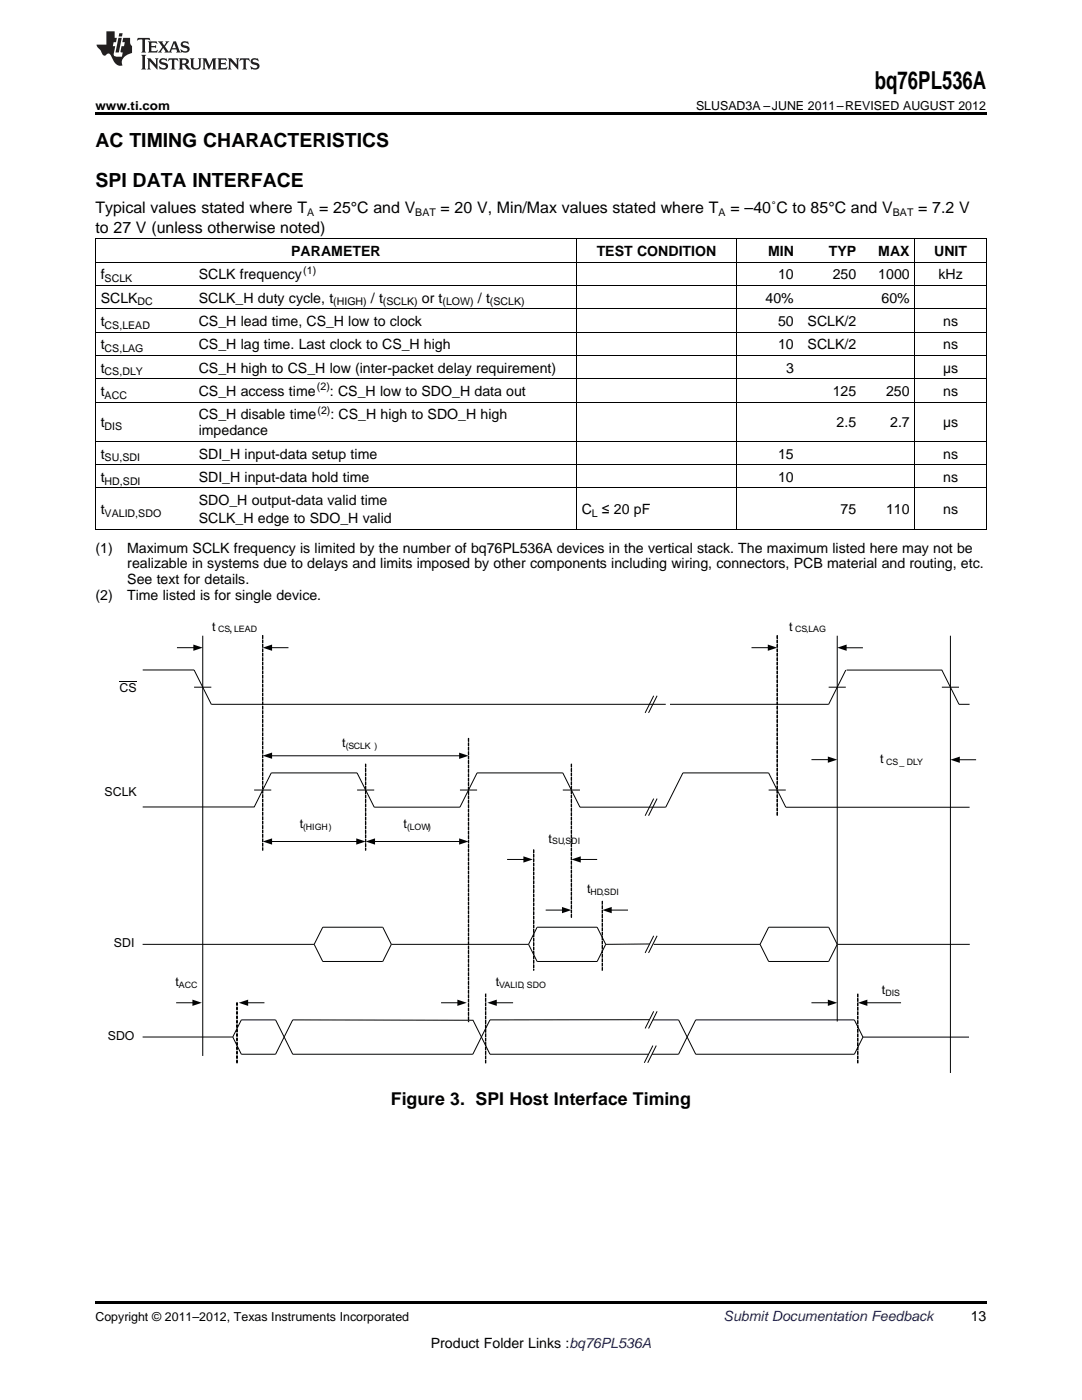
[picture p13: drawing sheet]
<svg xmlns="http://www.w3.org/2000/svg" width="216mm" height="279mm" viewBox="0 0 216 279" stroke-linecap="round" stroke-linejoin="round" font-family="sans-serif">
<defs><g id="words">
<text font-size="4.9" x="174.6" y="17.8">bq76PL536A</text>
<g font-size="3.9">
<text x="19" y="29.3">AC TIMING CHARACTERISTICS</text>
<text x="19" y="37.4">SPI DATA INTERFACE</text>
</g>
<text font-size="3.5" x="78" y="220.5">Figure 3. SPI Host Interface Timing</text>
<g font-size="3.2">
<text x="19" y="42.5">Typical values stated where T</text>
<text x="19" y="46.4">to 27 V (unless otherwise noted)</text>
<text x="63.7" y="42.5">= 25°C and V</text>
<text x="87.9" y="42.5">= 20 V, Min/Max values stated where T</text>
<text x="145.7" y="42.5">= –40˚C to 85°C and V</text>
<text x="183.2" y="42.5">= 7.2 V</text>
</g>
<g font-size="2.8">
<text x="58.1" y="51.1">PARAMETER</text>
<text x="119.1" y="51.1">TEST CONDITION</text>
<text x="153.2" y="51.1">MIN</text>
<text x="165.4" y="51.1">TYP</text>
<text x="175.3" y="51.1">MAX</text>
<text x="186.4" y="51.1">UNIT</text>
<text x="20.1" y="55.7">f</text>
<text x="39.7" y="55.7">SCLK frequency</text>
<text x="155.3" y="55.7">10</text>
<text x="166.2" y="55.7">250</text>
<text x="175.3" y="55.7">1000</text>
<text x="187.3" y="55.7">kHz</text>
<text x="20.1" y="60.4">SCLK</text>
<text x="20.1" y="65.1">t</text>
<text x="39.7" y="60.4">SCLK_H duty cycle, t</text>
<text x="39.7" y="65.1">CS_H lead time, CS_H low to clock</text>
<text x="74" y="60.4">/ t</text>
<text x="84.2" y="60.4">or t</text>
<text x="95.4" y="60.4">/ t</text>
<text x="152.8" y="60.4">40%</text>
<text x="155.3" y="65.1">50</text>
<text x="161.1" y="65.1">SCLK/2</text>
<text x="175.9" y="60.4">60%</text>
<text x="188.2" y="65.1">ns</text>
<text x="20.1" y="69.7">t</text>
<text x="39.7" y="69.7">CS_H lag time. Last clock to CS_H high</text>
<text x="155.3" y="69.7">10</text>
<text x="161.1" y="69.7">SCLK/2</text>
<text x="188.2" y="69.7">ns</text>
<text x="20.1" y="74.4">t</text>
<text x="39.7" y="74.4">CS_H high to CS_H low (inter-packet delay requirement)</text>
<text x="156.8" y="74.4">3</text>
<text x="188.2" y="74.4">µs</text>
<text x="20.1" y="79">t</text>
<text x="39.7" y="79">CS_H access time</text>
<text x="39.7" y="83.7">CS_H disable time</text>
<text x="65.8" y="79">: CS_H low to SDO_H data out</text>
<text x="65.9" y="83.7">: CS_H high to SDO_H high</text>
<text x="166.2" y="79">125</text>
<text x="176.8" y="79">250</text>
<text x="188.2" y="79">ns</text>
<text x="20.1" y="85.3">t</text>
<text x="39.7" y="86.9">impedance</text>
<text x="166.9" y="85.3">2.5</text>
<text x="177.6" y="85.3">2.7</text>
<text x="188.2" y="85.3">µs</text>
<text x="20.1" y="91.5">t</text>
<text x="39.7" y="91.5">SDI_H input-data setup time</text>
<text x="155.3" y="91.5">15</text>
<text x="188.2" y="91.5">ns</text>
<text x="20.1" y="96.2">t</text>
<text x="39.7" y="96.2">SDI_H input-data hold time</text>
<text x="39.7" y="100.8">SDO_H output-data valid time</text>
<text x="155.3" y="96.2">10</text>
<text x="188.2" y="96.2">ns</text>
<text x="20.1" y="102.6">t</text>
<text x="39.7" y="104.4">SCLK_H edge to SDO_H valid</text>
<text x="116.1" y="102.6">C</text>
<text x="120.1" y="102.6">≤ 20 pF</text>
<text x="167.7" y="102.6">75</text>
<text x="176.8" y="102.6">110</text>
<text x="188.2" y="102.6">ns</text>
<text x="19" y="110.3">(1)</text>
<text x="25.4" y="110.3">Maximum SCLK frequency is limited by the number of bq76PL536A devices in the vertical stack. The maximum listed here may not be</text>
<text x="25.4" y="113.5">realizable in systems due to delays and limits imposed by other components including wiring, connectors, PCB material and routing, etc.</text>
<text x="19" y="119.8">(2)</text>
<text x="25.4" y="119.8">Time listed is for single device.</text>
<text x="25.4" y="116.6">See text for details.</text>
<text x="193.7" y="263.6">13</text>
<text x="86" y="269">Product Folder Links :bq76PL536A</text>
</g>
<text font-size="2.8" fill="#0000c8" x="144.4" y="263.6">Submit Documentation Feedback</text>
<g font-size="2.5">
<text x="19" y="21.9">www.ti.com</text>
<text x="138.9" y="21.9">SLUSAD3A –JUNE 2011–REVISED AUGUST 2012</text>
<text x="19" y="263.6">Copyright © 2011–2012, Texas Instruments Incorporated</text>
</g>
<g font-size="2.5" fill="#010202">
<text x="42.4" y="125.9">t</text>
<text x="157.5" y="125.9">t</text>
<text x="45.7" y="126.2">,</text>
<text x="23.8" y="138">CS</text>
<text x="68.3" y="149.2">t</text>
<text x="175.6" y="152.3">t</text>
<text x="20.8" y="159">SCLK</text>
<text x="59.8" y="165.2">t</text>
<text x="80.5" y="165.2">t</text>
<text x="109.5" y="168.2">t</text>
<text x="117.1" y="178.2">t</text>
<text x="22.7" y="189.1">SDI</text>
<text x="35" y="196.7">t</text>
<text x="98.9" y="196.7">t</text>
<text x="176" y="198.4">t</text>
<text x="21.5" y="207.6">SDO</text>
</g>
<g font-size="2.1">
<text x="61.3" y="43.2">A</text>
<text x="82.9" y="43.2">BAT</text>
<text x="143.4" y="43.2">A</text>
<text x="178.2" y="43.2">BAT</text>
<text x="20.9" y="56.3">SCLK</text>
<text x="60.5" y="54.6">(1)</text>
<text x="20.9" y="65.6">CS,LEAD</text>
<text x="27.4" y="61">DC</text>
<text x="66.5" y="61">(HIGH)</text>
<text x="76.4" y="61">(SCLK)</text>
<text x="88.3" y="61">(LOW)</text>
<text x="97.8" y="61">(SCLK)</text>
<text x="20.9" y="70.3">CS,LAG</text>
<text x="20.9" y="74.9">CS,DLY</text>
<text x="63.2" y="77.9">(2)</text>
<text x="20.9" y="79.6">ACC</text>
<text x="63.4" y="82.5">(2)</text>
<text x="20.9" y="85.8">DIS</text>
<text x="20.9" y="92.1">SU,SDI</text>
<text x="20.9" y="96.7">HD,SDI</text>
<text x="20.9" y="103.2">VALID,SDO</text>
<text x="118.1" y="103.2">L</text>
</g>
<g font-size="1.8" fill="#010202">
<text x="43.5" y="126.2">CS LEAD</text>
<text x="158.7" y="126.2">CS,LAG</text>
<text x="69" y="149.5">(SCLK )</text>
<text x="176.8" y="152.7">CS_ DLY</text>
<text x="60.5" y="165.6">(HIGH)</text>
<text x="81.2" y="165.6">(LOW)</text>
<text x="110.2" y="168.5">SU,SDI</text>
<text x="117.8" y="178.6">HD,SDI</text>
<text x="35.7" y="197.1">ACC</text>
<text x="99.6" y="197.1">VALID, SDO</text>
<text x="176.7" y="198.7">DIS</text>
</g>
</g></defs>
<path d="M52.4 126.9v.5zM52.4 127.8v.5zM52.4 128.6v.6zM52.4 129.5v.6zM52.4 130.4v.6zM52.4 131.2v.6zM52.4 132.2v.5zM52.4 133v.6zM52.4 133.9v.6zM52.4 134.8v.6zM52.4 135.7v.5zM52.4 136.6v.5zM52.4 137.4v.6zM52.4 138.3v.6zM52.4 139.2v.6zM52.4 140.1v.6zM52.4 141v.5zM52.4 141.9v.5zM52.4 142.7v.6zM52.4 143.6v.6zM52.4 144.5v.6zM52.4 145.4v.5zM52.4 146.3v.5zM52.4 147.1v.6zM52.4 148v.6zM52.4 148.9v.6zM52.4 149.8v.6zM52.4 150.6v.6zM52.4 151.5v.6zM52.4 152.5v.5zM52.4 153.3v.6zM52.4 154.2v.6zM52.4 155.1v.5zM52.4 156v.5zM52.4 156.9v.5zM52.4 157.7v.6zM52.4 158.6v.6zM52.4 159.5v.6zM52.4 160.4v.5zM52.4 161.3v.5zM52.4 162.2v.5zM52.4 163v.6zM52.4 163.9v.6zM52.4 164.8v.5zM52.4 165.7v.5zM52.4 166.5v.6zM52.4 167.4v.6zM52.4 168.3v.6zM52.4 169.2v.5z" fill-rule="evenodd" fill="#010202"/>
<g fill="none" stroke="#010202" stroke-width=".2">
<path d="M35.3 129.3h3.4M40.5 126.9v83.8M52.4 126.9v.5zM52.4 127.8v.5zM52.4 128.6v.6zM52.4 130.4v.6zM52.4 132.2v.5zM52.4 133v.6zM52.4 134.8v.6zM52.4 135.7v.5zM52.4 136.6v.5zM52.4 138.3v.6z"/>
<path d="M52.4 139.2v.6zM52.4 129.5v.6zM52.4 131.2v.6zM52.4 133.9v.6zM52.4 137.4v.6zM52.4 140.1v.6zM52.4 141v.5zM52.4 141.9v.5zM52.4 142.7v.6zM52.4 143.6v.6zM52.4 144.5v.6zM52.4 145.4v.5z"/>
<path d="M52.4 146.3v.5zM52.4 148v.6zM52.4 148.9v.6zM52.4 152.5v.5zM52.4 153.3v.6zM52.4 154.2v.6zM52.4 156v.5zM52.4 156.9v.5zM52.4 157.7v.6zM52.4 158.6v.6zM52.4 147.1v.6zM52.4 149.8v.6z"/>
<path d="M52.4 150.6v.6zM52.4 151.5v.6zM52.4 155.1v.5zM52.4 159.5v.6zM52.4 161.3v.5zM52.4 162.2v.5zM52.4 163v.6zM52.4 165.7v.5zM52.4 168.3v.6zM52.4 160.4v.5zM52.4 164.8v.5zM52.4 163.9v.6z"/>
<path d="M52.4 166.5v.6zM52.4 167.4v.6zM52.4 169.2v.5z"/>
</g>
<path d="M38.6 128.6l1.9 .7-1.9 .6z" fill="#010202"/>
<path d="M54.1 129.3h3.5" fill="none" stroke="#010202" stroke-width=".2"/>
<path d="M52.4 129.3l1.9-.7v1.3z" fill="#010202"/>
<path d="M23.8 136h3.5M28.5 133.7h10.2l3.5 6.9h90.6M38.7 137.1h3.5M167.1 126.9v77" fill="none" stroke="#010202" stroke-width=".2"/>
<path d="M155 126.9l.1 .5zM155.1 127.7v.6zM155 128.6l.1 .6zM155.1 129.5v.6zM155 130.4l.1 .6zM155.1 131.2v.6zM155 132.2l.1 .5zM155 133l.1 .6zM155.1 133.9v.6zM155 134.8l.1 .6zM155 135.7l.1 .5zM155 136.6l.1 .5zM155.1 137.4v.6zM155 138.3l.1 .6zM155 139.2l.1 .6zM155 140.1l.1 .6zM155 141l.1 .5zM155 141.9l.1 .5zM155 142.7l.1 .6zM155 143.6l.1 .6zM155 144.5l.1 .6zM155 145.4l.1 .5zM155 146.3l.1 .5zM155.1 147.1v.6zM155 148l.1 .6zM155.1 148.9v.6zM155.1 149.8v.6zM155.1 150.6v.6zM155.1 151.5v.6zM155 152.5l.1 .5zM155 153.3l.1 .6zM155 154.2l.1 .6zM155.1 155.1v.5zM155 156l.1 .5zM155 156.9l.1 .5zM155 157.7l.1 .6zM155 158.6l.1 .6zM155.1 159.5v.6zM155.1 160.4v.5zM155 161.3l.1 .5zM155 162.2l.1 .5z" fill-rule="evenodd" fill="#010202"/>
<g fill="none" stroke="#010202" stroke-width=".2">
<path d="M150 129.3h3.4M155 126.9l.1 .5zM155 128.6l.1 .6zM155 130.4l.1 .6zM155 132.2l.1 .5zM155 133l.1 .6zM155 134.8l.1 .6zM155 135.7l.1 .5zM155 136.6l.1 .5zM155 138.3l.1 .6zM155 139.2l.1 .6zM155.1 127.7v.6z"/>
<path d="M155.1 137.4v.6zM155.1 129.5v.6zM155.1 131.2v.6zM155.1 133.9v.6zM155 140.1l.1 .6zM155 141l.1 .5zM155 141.9l.1 .5zM155 142.7l.1 .6zM155 143.6l.1 .6zM155 144.5l.1 .6zM155 145.4l.1 .5zM155 146.3l.1 .5z"/>
<path d="M155 148l.1 .6zM155 152.5l.1 .5zM155 153.3l.1 .6zM155 154.2l.1 .6zM155 156l.1 .5zM155 156.9l.1 .5zM155 157.7l.1 .6zM155 158.6l.1 .6zM155.1 148.9v.6zM155.1 149.8v.6zM155.1 155.1v.5zM155.1 147.1v.6z"/>
<path d="M155.1 150.6v.6zM155.1 151.5v.6zM155.1 159.5v.6zM155 161.3l.1 .5zM155 162.2l.1 .5zM155.1 160.4v.5z"/>
</g>
<path d="M153.2 128.6l1.9 .7-1.9 .6z" fill="#010202"/>
<path d="M168.8 129.3h3.4" fill="none" stroke="#010202" stroke-width=".2"/>
<path d="M167.1 129.3l1.8-.7v1.3z" fill="#010202"/>
<path d="M130.4 138.9l-1.7 3.4M131.1 138.9l-1.7 3.4M165.4 137.1h3.4M168.8 133.7l-3.4 6.9h-31.7M168.9 133.7h19.1M50.7 157.7h3.4M71.3 157.7h3.4M91.8 157.7h3.4M95.2 154.3l-3.4 6.8h-17.1l-3.4-6.8h-17.2l-3.4 6.8M28.5 161h22.2" fill="none" stroke="#010202" stroke-width=".2"/>
<path d="M72.9 152.5l.1 .6zM72.9 153.4l.1 .6zM72.9 154.3l.1 .6zM72.9 155.2l.1 .5zM72.9 156l.1 .6zM72.9 156.9l.1 .6zM72.9 157.8l.1 .6zM72.9 158.7l.1 .6zM72.9 159.6l.1 .5zM72.9 160.4l.1 .6zM72.9 161.3l.1 .6zM72.9 162.2l.1 .6zM72.9 163.1l.1 .6zM72.9 164l.1 .6zM72.9 164.9l.1 .5zM72.9 165.7l.1 .6zM72.9 166.6l.1 .6zM72.9 167.5l.1 .6zM72.9 168.4l.1 .6zM72.9 169.3l.1 .4z" fill-rule="evenodd" fill="#010202"/>
<g fill="none" stroke="#010202" stroke-width=".2">
<path d="M72.9 152.5l.1 .6zM72.9 153.4l.1 .6zM72.9 154.3l.1 .6zM72.9 155.2l.1 .5zM72.9 156l.1 .6zM72.9 156.9l.1 .6zM72.9 157.8l.1 .6zM72.9 158.7l.1 .6zM72.9 159.6l.1 .5zM72.9 160.4l.1 .6zM72.9 161.3l.1 .6zM72.9 162.2l.1 .6z"/>
<path d="M72.9 163.1l.1 .6zM72.9 164l.1 .6zM72.9 164.9l.1 .5zM72.9 165.7l.1 .6zM72.9 166.6l.1 .6zM72.9 167.5l.1 .6zM72.9 168.4l.1 .6zM72.9 169.3l.1 .4z"/>
</g>
<path d="M93.4 147.4l.1 .5zM93.4 148.3l.1 .5zM93.4 149.2l.1 .5zM93.4 150l.1 .6zM93.4 150.9l.1 .6zM93.4 151.8l.1 .6zM93.4 152.7l.1 .5zM93.4 153.6l.1 .5zM93.4 154.5l.1 .5zM93.4 155.3l.1 .6zM93.4 156.2l.1 .6zM93.4 157.1l.1 .6zM93.4 158l.1 .5zM93.4 158.9l.1 .5zM93.4 159.7l.1 .6zM93.4 160.6l.1 .6zM93.4 161.5l.1 .6zM93.4 162.4l.1 .5zM93.4 163.3l.1 .5zM93.4 164.2l.1 .5zM93.4 165l.1 .6zM93.4 165.9l.1 .6zM93.4 166.8l.1 .6zM93.4 167.7l.1 .5zM93.4 168.6l.1 .5zM93.4 169.4l.1 .6zM93.4 170.3l.1 .6zM93.4 171.2l.1 .6zM93.4 172.1l.1 .5zM93.4 173l.1 .5zM93.4 173.9l.1 .5zM93.4 174.7l.1 .6zM93.4 175.6l.1 .6zM93.4 176.5l.1 .6zM93.4 177.4l.1 .5zM93.4 178.3l.1 .5zM93.4 179.1l.1 .6zM93.4 180l.1 .6zM93.4 180.9l.1 .6zM93.4 181.8l.1 .5zM93.4 182.7l.1 .5zM93.4 183.6l.1 .5zM93.4 184.4l.1 .6zM93.4 185.3l.1 .6zM93.4 186.2l.1 .6zM93.4 187.1l.1 .5zM93.4 188l.1 .5zM93.4 188.9l.1 .5zM93.4 189.7l.1 .6zM93.4 190.6l.1 .6zM93.4 191.5l.1 .5zM93.4 192.4l.1 .5zM93.4 193.3l.1 .5zM93.4 194.1l.1 .6zM93.4 195l.1 .6zM93.4 195.9l.1 .6zM93.4 196.8l.1 .5zM93.4 197.7l.1 .5zM93.4 198.6l.1 .5zM93.4 199.4l.1 .6zM93.4 200.3l.1 .6zM93.4 201.2l.1 .6zM93.4 202.1l.1 .5zM93.4 203l.1 .5z" fill-rule="evenodd" fill="#010202"/>
<g fill="none" stroke="#010202" stroke-width=".2">
<path d="M54.1 150.8h37.7M93.4 147.4l.1 .5zM93.4 148.3l.1 .5zM93.4 149.2l.1 .5zM93.4 150l.1 .6zM93.4 150.9l.1 .6zM93.4 151.8l.1 .6zM93.4 152.7l.1 .5zM93.4 153.6l.1 .5zM93.4 154.5l.1 .5zM93.4 155.3l.1 .6zM93.4 156.2l.1 .6z"/>
<path d="M93.4 157.1l.1 .6zM93.4 158l.1 .5zM93.4 158.9l.1 .5zM93.4 159.7l.1 .6zM93.4 160.6l.1 .6zM93.4 161.5l.1 .6zM93.4 162.4l.1 .5zM93.4 163.3l.1 .5zM93.4 164.2l.1 .5zM93.4 165l.1 .6zM93.4 165.9l.1 .6zM93.4 166.8l.1 .6z"/>
<path d="M93.4 167.7l.1 .5zM93.4 168.6l.1 .5zM93.4 169.4l.1 .6zM93.4 170.3l.1 .6zM93.4 171.2l.1 .6zM93.4 172.1l.1 .5zM93.4 173l.1 .5zM93.4 173.9l.1 .5zM93.4 174.7l.1 .6zM93.4 175.6l.1 .6zM93.4 176.5l.1 .6zM93.4 177.4l.1 .5z"/>
<path d="M93.4 178.3l.1 .5zM93.4 179.1l.1 .6zM93.4 180l.1 .6zM93.4 180.9l.1 .6zM93.4 181.8l.1 .5zM93.4 182.7l.1 .5zM93.4 183.6l.1 .5zM93.4 184.4l.1 .6zM93.4 185.3l.1 .6zM93.4 186.2l.1 .6zM93.4 187.1l.1 .5zM93.4 188l.1 .5z"/>
<path d="M93.4 188.9l.1 .5zM93.4 189.7l.1 .6zM93.4 190.6l.1 .6zM93.4 191.5l.1 .5zM93.4 192.4l.1 .5zM93.4 193.3l.1 .5zM93.4 194.1l.1 .6zM93.4 195l.1 .6zM93.4 195.9l.1 .6zM93.4 196.8l.1 .5zM93.4 197.7l.1 .5zM93.4 198.6l.1 .5z"/>
<path d="M93.4 199.4l.1 .6zM93.4 200.3l.1 .6zM93.4 201.2l.1 .6zM93.4 202.1l.1 .5zM93.4 203l.1 .5zM93.5 203.8h.1"/>
</g>
<g fill="#010202">
<path d="M52.4 150.8l1.9-.6v1.2z"/>
<path d="M91.6 150.2l1.9 .6-1.9 .7z"/>
</g>
<path d="M95.2 154.3h17.1l3.4 6.8h17.1l3.5-6.8M112.3 157.7h3.4" fill="none" stroke="#010202" stroke-width=".2"/>
<path d="M114 152.5v.6zM114 153.4v.6zM114 154.3v.6zM114 155.2v.5zM114 156v.6zM114 156.9v.6zM114 157.8v.6zM114 158.7v.6zM114 159.6v.5zM114 160.4v.6zM114 161.3v.6zM114 162.2v.6zM114 163.1v.6zM114 164v.6zM114 164.9v.5zM114 165.7v.6zM114 166.6v.6zM114 167.5v.6zM114 168.4v.6zM114 169.3v.6zM114 170.1v.6zM114 171v.6zM114 171.9v.6zM114 172.8v.6zM114 173.7v.6zM114 174.6v.5zM114 175.4v.6zM114 176.3v.6zM114 177.2v.6zM114 178.1v.6zM114 179v.6zM114 179.8v.6zM114 180.7v.6zM114 181.6v.6zM114 182.5v.6z" fill-rule="evenodd" fill="#010202"/>
<g fill="none" stroke="#010202" stroke-width=".2">
<path d="M114 152.5v.6zM114 153.4v.6zM114 154.3v.6zM114 155.2v.5zM114 156v.6zM114 156.9v.6zM114 157.8v.6zM114 158.7v.6zM114 159.6v.5zM130.4 159.4l-1.7 3.4M131.1 159.4l-1.7 3.4M136.3 154.3h17.1l3.4 6.8"/>
<path d="M153.4 157.7h3.4M54.1 167.9h17.1M114 160.4v.6zM114 161.3v.6zM114 162.2v.6zM114 163.1v.6zM114 164v.6zM114 164.9v.5zM114 165.7v.6zM114 166.6v.6zM114 167.5v.6zM114 168.4v.6z"/>
<path d="M114 169.3v.6zM114 170.1v.6zM114 171v.6zM114 171.9v.6zM114 172.8v.6zM114 173.7v.6zM114 174.6v.5zM114 175.4v.6zM114 176.3v.6zM114 177.2v.6zM114 178.1v.6zM114 179v.6z"/>
<path d="M114 179.8v.6zM156.8 161.1h36.7M114 180.7v.6zM114 181.6v.6zM114 182.5v.6z"/>
</g>
<g fill="#010202">
<path d="M52.4 167.9l1.9-.6v1.3z"/>
<path d="M71.1 167.3l1.9 .6-1.9 .7z"/>
</g>
<path d="M74.7 167.9h17.1" fill="none" stroke="#010202" stroke-width=".2"/>
<g fill="#010202">
<path d="M73 167.9l1.8-.6v1.3z"/>
<path d="M91.6 167.3l1.9 .6-1.9 .7z"/>
</g>
<path d="M28.5 188.5h34.2M62.7 188.5l1.7-3.5h12l1.7 3.5M62.7 188.5l1.7 3.4h12l1.7-3.4M78.1 188.5h27.4M107.2 185h12l1.7 3.5-1.7 3.4h-12l-1.7-3.4z" fill="none" stroke="#010202" stroke-width=".2"/>
<path d="M106.5 169.6v.6zM106.5 170.5v.6zM106.5 171.4v.6zM106.5 172.3v.5zM106.5 173.1v.6zM106.5 174v.6zM106.5 174.9v.6zM106.5 175.8v.6zM106.5 176.7v.6zM106.5 177.6v.5zM106.5 178.4v.6zM106.5 179.3v.6zM106.5 180.2v.6zM106.5 181.1v.6zM106.5 182v.5zM106.5 182.8v.6zM106.5 183.7v.6zM106.5 184.6v.6zM106.5 185.5v.6zM106.5 186.4v.6zM106.5 187.3v.5zM106.5 188.1v.6zM106.5 189v.6zM106.5 189.9v.6zM106.5 190.8v.6zM106.5 191.7v.6zM106.5 192.5v.6zM106.5 193.4v.2z" fill-rule="evenodd" fill="#010202"/>
<g fill="none" stroke="#010202" stroke-width=".2">
<path d="M101.2 171.5h3.4M106.5 169.6v.6zM106.5 170.5v.6zM106.5 171.4v.6zM106.5 172.3v.5zM106.5 173.1v.6zM106.5 174v.6zM106.5 174.9v.6zM106.5 175.8v.6zM106.5 176.7v.6zM106.5 177.6v.5zM106.5 178.4v.6z"/>
<path d="M106.5 179.3v.6zM106.5 180.2v.6zM106.5 181.1v.6zM106.5 182v.5zM106.5 182.8v.6zM106.5 183.7v.6zM106.5 184.6v.6zM106.5 185.5v.6zM106.5 186.4v.6zM106.5 187.3v.5zM106.5 188.1v.6zM106.5 189v.6z"/>
<path d="M106.5 189.9v.6zM106.5 190.8v.6zM106.5 191.7v.6zM106.5 192.5v.6zM106.5 193.4v.2z"/>
</g>
<path d="M104.4 170.9l1.9 .6-1.9 .6z" fill="#010202"/>
<path d="M115.7 171.5h3.5" fill="none" stroke="#010202" stroke-width=".2"/>
<path d="M114 171.5l1.9-.6v1.2z" fill="#010202"/>
<path d="M108.9 181.6h3.4" fill="none" stroke="#010202" stroke-width=".2"/>
<path d="M112.1 181l1.9 .6-1.9 .7z" fill="#010202"/>
<path d="M121.9 181.6h3.4" fill="none" stroke="#010202" stroke-width=".2"/>
<g fill="#010202">
<path d="M120.2 181.6l1.9-.6v1.3z"/>
<path d="M120.1 179.9l.1 .6zM120.1 180.8l.1 .5zM120.1 181.6l.1 .6zM120.1 182.5l.1 .6zM120.1 183.4l.1 .6zM120.1 184.3l.1 .6zM120.1 185.2l.1 .5zM120.1 186.1l.1 .5zM120.1 186.9l.1 .6zM120.1 187.8l.1 .6zM120.1 188.7l.1 .6zM120.1 189.6l.1 .6zM120.1 190.5l.1 .5zM120.1 191.4l.1 .5zM120.1 192.2l.1 .6zM120.1 193.1l.1 .5z" fill-rule="evenodd"/>
</g>
<g fill="none" stroke="#010202" stroke-width=".2">
<path d="M120.1 179.9l.1 .6zM120.1 180.8l.1 .5zM120.1 181.6l.1 .6zM120.1 182.5l.1 .6zM120.1 183.4l.1 .6zM120.1 184.3l.1 .6zM120.1 185.2l.1 .5zM120.1 186.1l.1 .5zM120.1 186.9l.1 .6zM120.1 187.8l.1 .6zM120.1 188.7l.1 .6zM120.1 189.6l.1 .6z"/>
<path d="M120.1 190.5l.1 .5zM120.1 191.4l.1 .5zM120.1 192.2l.1 .6zM120.1 193.1l.1 .5zM129.6 188.4l-8.7 .1M130.4 188.5h21.3M130.4 186.8l-1.7 3.4M131.1 186.8l-1.7 3.4M153.4 185h12l1.7 3.5-1.7 3.4h-12l-1.7-3.4zM167.2 188.5h26.3M28.5 207h17.9"/>
</g>
<path d="M47.3 200.1v.6zM47.3 201v.6zM47.3 201.9v.5zM47.3 202.8v.5zM47.3 203.6v.6zM47.3 204.5v.6zM47.3 205.4v.6zM47.3 206.3v.5zM47.3 207.1v.6zM47.3 208v.6zM47.3 208.9v.6zM47.3 209.8v.6zM47.3 210.7v.6zM47.3 211.6v.5z" fill-rule="evenodd" fill="#010202"/>
<g fill="none" stroke="#010202" stroke-width=".2">
<path d="M35.1 200.1h3.5M47.3 201.9v.5zM47.3 202.8v.5zM47.3 208.9v.6zM47.3 209.8v.6zM47.3 210.7v.6zM47.3 200.1v.6zM47.3 201v.6zM47.3 203.6v.6zM47.3 204.5v.6zM47.3 205.4v.6zM47.3 206.3v.5z"/>
<path d="M47.3 207.1v.6zM47.3 208v.6zM47.3 211.6v.5zM48.2 203.5h6.8l1.7 3.5-1.7 3.4h-6.8l-1.8-3.4z"/>
</g>
<path d="M38.4 199.5l1.9 .6-1.9 .6z" fill="#010202"/>
<path d="M49.3 200.1h3.5" fill="none" stroke="#010202" stroke-width=".2"/>
<path d="M47.6 200.1l1.9-.6v1.2z" fill="#010202"/>
<path d="M88 200.1h3.4M94.4 203.5l1.7 3.5-1.7 3.4h-36l-1.7-3.4 1.7-3.5 36 .1" fill="none" stroke="#010202" stroke-width=".2"/>
<path d="M91.3 199.5l1.8 .6-1.8 .6z" fill="#010202"/>
<path d="M99 200.1h3.4" fill="none" stroke="#010202" stroke-width=".2"/>
<path d="M97.3 200.1l1.8-.6v1.2z" fill="#010202"/>
<path d="M129.6 203.5h-31.8l-1.7 3.5 1.7 3.4h31.6M135.4 203.5l1.7 3.5-1.7 3.4" fill="none" stroke="#010202" stroke-width=".2"/>
<path d="M96.9 198.4v.6zM96.9 199.3v.5zM96.9 200.1v.6zM96.9 201v.6zM96.9 201.9v.6zM96.9 202.8v.6zM96.9 203.7v.6zM96.9 204.6v.5zM96.9 205.4v.6zM96.9 206.3v.6zM96.9 207.2v.6zM96.9 208.1v.6zM96.9 209v.5zM96.9 209.8v.6zM96.9 210.7v.6zM96.9 211.6v.5z" fill-rule="evenodd" fill="#010202"/>
<g fill="none" stroke="#010202" stroke-width=".2">
<path d="M96.9 198.4v.6zM96.9 199.3v.5zM96.9 200.1v.6zM96.9 201v.6zM96.9 201.9v.6zM96.9 202.8v.6zM96.9 203.7v.6zM96.9 204.6v.5zM96.9 205.4v.6zM96.9 206.3v.6zM96.9 207.2v.6zM96.9 208.1v.6z"/>
<path d="M96.9 209v.5zM96.9 209.8v.6zM96.9 210.7v.6zM96.9 211.6v.5zM130.1 210.4h5.3M130.3 208.7l-1.7 3.4M130.3 203.5h5.1M130.4 201.8l-1.7 3.5M131 208.7l-1.8 3.4M131.1 201.8l-1.7 3.5M138.8 203.5h31.7l1.7 3.5-1.7 3.4h-31.7l-1.7-3.4zM161.9 200.1h3.4"/>
<path d="M172.2 207h21.2"/>
</g>
<path d="M165.2 199.5l1.9 .6-1.9 .6z" fill="#010202"/>
<path d="M172.9 200.1h6.9" fill="none" stroke="#010202" stroke-width=".2"/>
<g fill="#010202">
<path d="M171.2 200.1l1.9-.6v1.2z"/>
<path d="M171.1 198.4l.1 .6zM171.2 199.3v.5zM171.2 200.1v.6zM171.2 201v.6zM171.2 201.9v.6zM171.1 202.8l.1 .6zM171.1 203.7l.1 .6zM171.1 204.6l.1 .5zM171.1 205.5l.1 .5zM171.1 206.3l.1 .6zM171.1 207.2l.1 .6zM171.2 208.1v.6zM171.2 209v.5zM171.1 209.9l.1 .5zM171.2 210.7v.6zM171.1 211.6l.1 .5z" fill-rule="evenodd"/>
</g>
<g fill="none" stroke="#010202" stroke-width=".2">
<path d="M187.9 133.7l3.5 6.9h2.1M187.9 137.1h3.5M189.6 126.9v87.2M161.9 151.6h3.4M171.1 198.4l.1 .6zM171.2 199.3v.5zM171.1 203.7l.1 .6zM171.1 211.6l.1 .5zM171.1 202.8l.1 .6zM171.1 204.6l.1 .5zM171.1 205.5l.1 .5zM171.1 206.3l.1 .6z"/>
<path d="M171.1 207.2l.1 .6zM171.1 209.9l.1 .5zM171.2 200.1v.6zM171.2 201v.6zM171.2 201.9v.6zM171.2 208.1v.6zM171.2 209v.5zM171.2 210.7v.6z"/>
</g>
<path d="M165.2 151l1.9 .6-1.9 .6z" fill="#010202"/>
<path d="M191.4 151.6h3.4" fill="none" stroke="#010202" stroke-width=".2"/>
<path d="M189.6 151.6l1.9-.6v1.2z" fill="#010202"/>
<g fill="#231f20">
<path d="M27.5 7.6l-.1 .5 .4-.2h.6v.1v2.1l-.2 .4h1l-.3-.4v-2.1l.1-.1h.5l.5 .2-.2-.5zM29.5 8.3l.2 .3v1.5l-.2 .4h1.8l.2-.6a1.04 1.04 0 0 1-1.3 .2v-.7h.6l.3 .2v-.6l-.3 .2h-.6v-.6l.8-.1 .4 .3-.2-.5zM31.5 8.3l.9 1.1-.9 1.1h.8l-.2-.2 .5-.7 .4 .7-.2 .2h1.5l-.1-.2 .1-.4h.9l.1 .4-.2 .2h1l-.3-.3-.7-1.9h-.5l-.9 2-.8-1 .9-1h-.8l.1 .3-.3 .5-.4-.6 .2-.2zM34.7 8.6l.4 1h-.7zM36.3 8.4a.63 .63 0 0 0-.2 .7 .63 .63 0 0 0 .6 .4l.6 .2 .1 .2a.75 .75 0 0 1-.7 .4 .75 .75 0 0 1-.6-.5l.1 .7 .1-.1a1.11 1.11 0 0 0 1.5-.6 1.13 1.13 0 0 0-1.2-.8l-.1-.4a1.04 1.04 0 0 1 1.2 .2l-.2-.5-.1 .1-.5-.2zM28.2 10.9l.2 .4v2.2l-.2 .4h1l-.3-.4v-2.2l.3-.4zM29.3 11.6l.3 .4v1.5l-.3 .4h.8l-.2-.4v-1.3l1.5 1.7v-1.9l.2-.4h-.7l.2 .4v.9l-1.1-1.3zM32 11.8a.62 .62 0 0 0-.2 .7 .62 .62 0 0 0 .6 .4l.6 .1 .1 .3a.76 .76 0 0 1-.7 .3 .76 .76 0 0 1-.6-.4l.1 .7 .1-.1a1.11 1.11 0 0 0 1.5-.6 1.13 1.13 0 0 0-1.2-.8l-.1-.4a1.04 1.04 0 0 1 1.2 .2l-.2-.6-.1 .1-.5-.1zM33.7 11.6l-.2 .6a.61 .61 0 0 1 .8-.3v1.6l-.2 .4h.9l-.2-.4v-1.6a.63 .63 0 0 1 .8 .3l-.2-.6zM35.6 11.6l.3 .4v1.5l-.3 .4h1l-.2-.2v-.8l.5 .2a.76 .76 0 0 0 1.2 .7l-1-1a.58 .58 0 0 0 .6-.5 .58 .58 0 0 0-.5-.6zM36.4 11.9h.1a.45 .45 0 0 1 .5 .1 .45 .45 0 0 1 .1 .5l-.7 .2zM37.9 11.6l.2 .2a2.17 2.17 0 0 0 .3 1.9 .99 .99 0 0 0 1.6-.6v-1.1l.2-.4h-.7l.2 .2a1.92 1.92 0 0 1-.2 1.8 .6 .6 0 0 1-.9-.5v-1.1l.2-.4zM40.4 11.6l.2 .4v1.5l-.2 .4h.7l-.2-.4v-1.4l.8 1.8 .8-1.8v1.4l-.2 .4h.9l-.2-.4v-1.5l.2-.4h-.8l-.6 1.5-.6-1.5zM43.4 11.6l.2 .4v1.5l-.2 .4h1.8l.2-.6a1.04 1.04 0 0 1-1.3 .1v-.6h.5l.4 .2v-.6l-.4 .2h-.5v-.7h.8l.3 .3-.1-.6zM45.5 11.6l.2 .4v1.5l-.2 .4h.7l-.2-.4v-1.3l1.5 1.7v-1.9l.2-.4h-.7l.2 .4v.9l-1.1-1.3zM47.9 11.6l-.1 .6a.61 .61 0 0 1 .8-.3v1.6l-.3 .4h1l-.3-.4 .1-1.6a.63 .63 0 0 1 .7 .3l-.1-.6zM50.2 11.8a.62 .62 0 0 0-.2 .7 .62 .62 0 0 0 .6 .4l.6 .1 .2 .3a.76 .76 0 0 1-.8 .3 .76 .76 0 0 1-.6-.4l.1 .7 .2-.1a1.11 1.11 0 0 0 1.5-.6 1.13 1.13 0 0 0-1.3-.8l-.1-.4a1.04 1.04 0 0 1 1.2 .2l-.1-.6-.2 .1-.5-.1z"/>
<path d="M21.2 6.3v2.6h-1.9l.1 .4 .7 .9a.91 .91 0 0 0 1 .8 .56 .56 0 0 1 .5-.3 .56 .56 0 0 1 .5 .3l.4 .8a1.53 1.53 0 0 0 1.9 1.2 1.54 1.54 0 0 1 1-2.1l.9-.3v-1.4a1.52 1.52 0 0 1-.3-1.6h-1.4l-.2 .8h.5l-.2 .8h-.4l-.2 1v.2l.4 .1-.2 .8a1.93 1.93 0 0 1-1.6-.3l.3-1.8h-.5l.2-.8h.4l.2-.8h-.4v-1.3zM23.6 7.6l-.6 2.9h.7l.6-2.9zM23.8 6.6l-.1 .7h.6l.2-.7z"/>
</g>
<path d="M19 22.5h177.8v.5h-177.8zM19 259.7h177.8v.5h-177.8z" fill="#000"/>
<g fill="none" stroke="#000" stroke-width=".2">
<path d="M19 57h177.8M19 52.3h177.8M19 47.6h177.8M19.1 47.7v58M115 47.7v58M147 47.7v58M182.5 47.7v58M196.8 47.7v58M19 75.6h177.8M19 70.9h177.8M19 66.3h177.8M19 61.6h177.8"/>
<path d="M19 97.4h177.8M19 92.7h177.8M19 88.1h177.8M19 80.2h177.8M19 105.6h177.8"/>
</g>
<use href="#words"/>
</svg>
